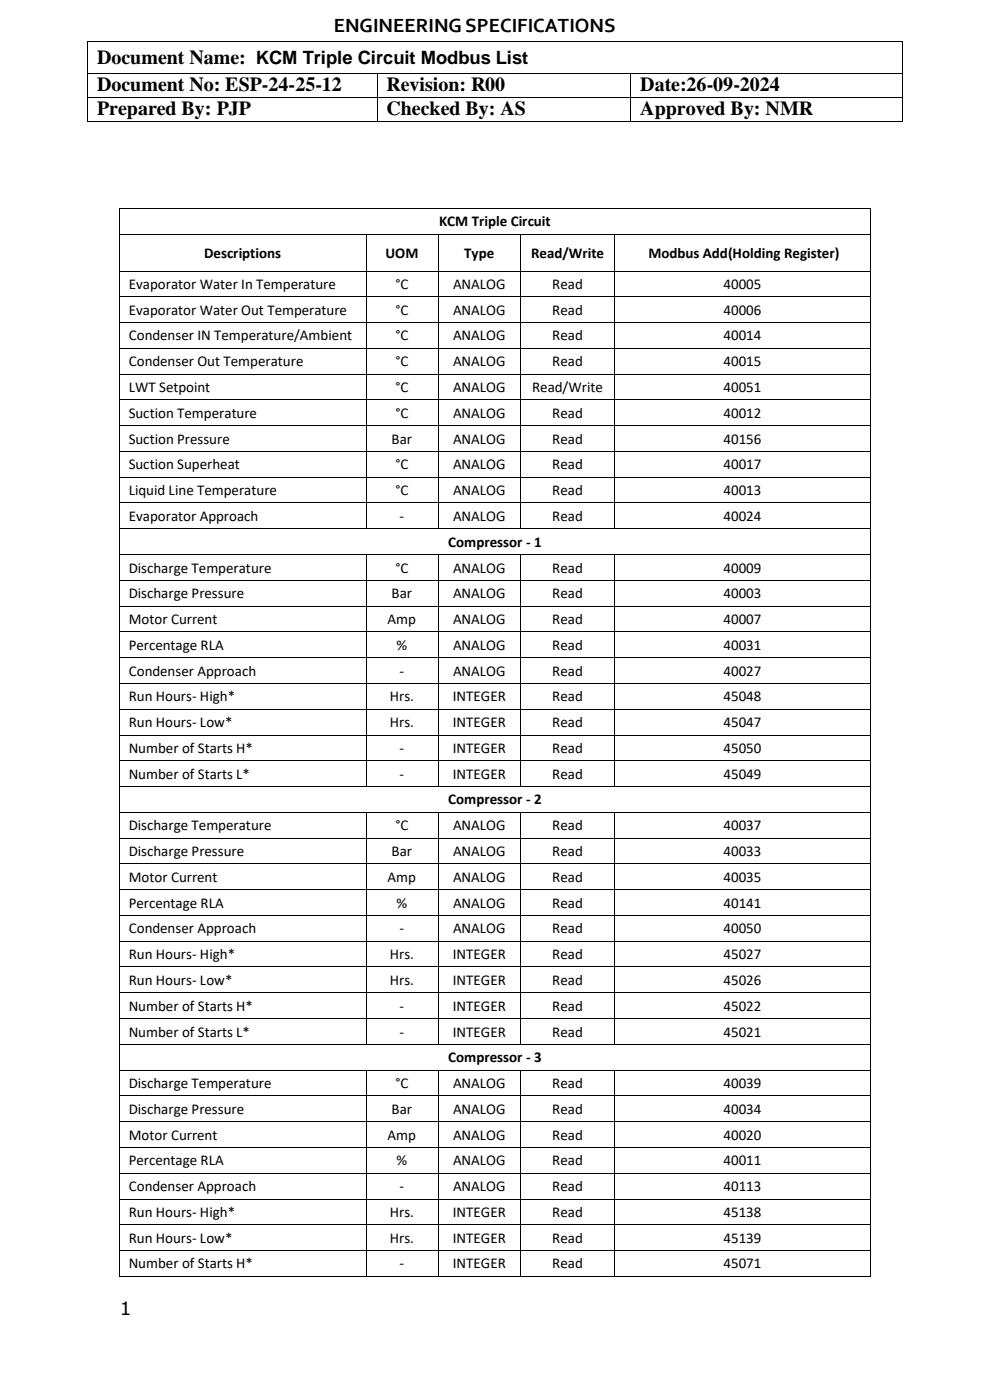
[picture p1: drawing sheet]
<svg xmlns="http://www.w3.org/2000/svg" width="210mm" height="297mm" viewBox="0 0 210 297" stroke-linecap="round" stroke-linejoin="round" font-family="sans-serif">
<defs><g id="words">
<g font-size="4.2">
<text x="70.8" y="6.8">ENGINEERINGSPECIFICATIONS</text>
<text x="20.6" y="13.6">Document Name: KCM Triple Circuit Modbus List</text>
<text x="20.6" y="19.3">Document No: ESP-24-25-12</text>
<text x="82" y="19.3">Revision: R00</text>
<text x="135.8" y="19.3">Date:26-09-2024</text>
<text x="20.6" y="24.4">Prepared By: PJP</text>
<text x="82" y="24.4">Checked By: AS</text>
<text x="135.8" y="24.4">Approved By: NMR</text>
</g>
<text font-size="3.9" x="25.4" y="279">1</text>
<g font-size="3.2">
<text x="93.2" y="48">KCM Triple Circuit</text>
<text x="43.3" y="54.7">Descriptions</text>
<text x="81.8" y="54.7">UOM</text>
<text x="98.5" y="54.7">Type</text>
<text x="112.7" y="54.7">Read/Write</text>
<text x="137.6" y="54.7">Modbus Add(Holding Register)</text>
<text x="27.3" y="61.3">Evaporator Water In Temperature</text>
<text x="83.9" y="61.3">°C</text>
<text x="96.1" y="61.3">ANALOG</text>
<text x="117.2" y="61.3">Read</text>
<text x="153.5" y="61.3">40005</text>
<text x="27.3" y="66.8">Evaporator Water Out Temperature</text>
<text x="83.9" y="66.8">°C</text>
<text x="96.1" y="66.8">ANALOG</text>
<text x="117.2" y="66.8">Read</text>
<text x="153.5" y="66.8">40006</text>
<text x="27.3" y="72.2">Condenser IN Temperature/Ambient</text>
<text x="27.3" y="77.7">Condenser Out Temperature</text>
<text x="83.9" y="72.2">°C</text>
<text x="83.9" y="77.7">°C</text>
<text x="96.1" y="72.2">ANALOG</text>
<text x="96.1" y="77.7">ANALOG</text>
<text x="117.2" y="72.2">Read</text>
<text x="117.2" y="77.7">Read</text>
<text x="153.5" y="72.2">40014</text>
<text x="153.5" y="77.7">40015</text>
<text x="27.3" y="83.1">LWT Setpoint</text>
<text x="83.9" y="83.1">°C</text>
<text x="96.1" y="83.1">ANALOG</text>
<text x="112.9" y="83.1">Read/Write</text>
<text x="153.5" y="83.1">40051</text>
<text x="27.3" y="88.7">Suction Temperature</text>
<text x="83.9" y="88.7">°C</text>
<text x="96.1" y="88.7">ANALOG</text>
<text x="117.2" y="88.7">Read</text>
<text x="153.5" y="88.7">40012</text>
<text x="27.3" y="94.1">Suction Pressure</text>
<text x="83.1" y="94.1">Bar</text>
<text x="96.1" y="94.1">ANALOG</text>
<text x="117.2" y="94.1">Read</text>
<text x="153.5" y="94.1">40156</text>
<text x="27.3" y="99.6">Suction Superheat</text>
<text x="83.9" y="99.6">°C</text>
<text x="96.1" y="99.6">ANALOG</text>
<text x="117.2" y="99.6">Read</text>
<text x="153.5" y="99.6">40017</text>
<text x="27.3" y="105">Liquid Line Temperature</text>
<text x="83.9" y="105">°C</text>
<text x="96.1" y="105">ANALOG</text>
<text x="117.2" y="105">Read</text>
<text x="153.5" y="105">40013</text>
<text x="27.3" y="110.5">Evaporator Approach</text>
<text x="84.8" y="110.5">-</text>
<text x="96.1" y="110.5">ANALOG</text>
<text x="117.2" y="110.5">Read</text>
<text x="153.5" y="110.5">40024</text>
<text x="95.1" y="116">Compressor - 1</text>
<text x="27.3" y="121.5">Discharge Temperature</text>
<text x="83.9" y="121.5">°C</text>
<text x="96.1" y="121.5">ANALOG</text>
<text x="117.2" y="121.5">Read</text>
<text x="153.5" y="121.5">40009</text>
<text x="27.3" y="126.9">Discharge Pressure</text>
<text x="83.1" y="126.9">Bar</text>
<text x="96.1" y="126.9">ANALOG</text>
<text x="117.2" y="126.9">Read</text>
<text x="153.5" y="126.9">40003</text>
<text x="27.3" y="132.4">Motor Current</text>
<text x="27.3" y="137.9">Percentage RLA</text>
<text x="82.2" y="132.4">Amp</text>
<text x="84.1" y="137.9">%</text>
<text x="96.1" y="132.4">ANALOG</text>
<text x="96.1" y="137.9">ANALOG</text>
<text x="117.2" y="132.4">Read</text>
<text x="117.2" y="137.9">Read</text>
<text x="153.5" y="132.4">40007</text>
<text x="153.5" y="137.9">40031</text>
<text x="27.3" y="143.3">Condenser Approach</text>
<text x="84.8" y="143.3">-</text>
<text x="96.1" y="143.3">ANALOG</text>
<text x="117.2" y="143.3">Read</text>
<text x="153.5" y="143.3">40027</text>
<text x="27.3" y="148.8">Run Hours- High*</text>
<text x="82.7" y="148.8">Hrs.</text>
<text x="96.1" y="148.8">INTEGER</text>
<text x="117.2" y="148.8">Read</text>
<text x="153.5" y="148.8">45048</text>
<text x="27.3" y="154.3">Run Hours- Low*</text>
<text x="82.7" y="154.3">Hrs.</text>
<text x="96.1" y="154.3">INTEGER</text>
<text x="117.2" y="154.3">Read</text>
<text x="153.5" y="154.3">45047</text>
<text x="27.3" y="159.7">Number of Starts H*</text>
<text x="84.8" y="159.7">-</text>
<text x="96.1" y="159.7">INTEGER</text>
<text x="117.2" y="159.7">Read</text>
<text x="153.5" y="159.7">45050</text>
<text x="27.3" y="165.2">Number of Starts L*</text>
<text x="84.8" y="165.2">-</text>
<text x="96.1" y="165.2">INTEGER</text>
<text x="117.2" y="165.2">Read</text>
<text x="153.5" y="165.2">45049</text>
<text x="95.1" y="170.7">Compressor - 2</text>
<text x="27.3" y="176.1">Discharge Temperature</text>
<text x="83.9" y="176.1">°C</text>
<text x="96.1" y="176.1">ANALOG</text>
<text x="117.2" y="176.1">Read</text>
<text x="153.5" y="176.1">40037</text>
<text x="27.3" y="181.6">Discharge Pressure</text>
<text x="83.1" y="181.6">Bar</text>
<text x="96.1" y="181.6">ANALOG</text>
<text x="117.2" y="181.6">Read</text>
<text x="153.5" y="181.6">40033</text>
<text x="27.3" y="187.1">Motor Current</text>
<text x="82.2" y="187.1">Amp</text>
<text x="96.1" y="187.1">ANALOG</text>
<text x="117.2" y="187.1">Read</text>
<text x="153.5" y="187.1">40035</text>
<text x="27.3" y="192.6">Percentage RLA</text>
<text x="84.1" y="192.6">%</text>
<text x="96.1" y="192.6">ANALOG</text>
<text x="117.2" y="192.6">Read</text>
<text x="153.5" y="192.6">40141</text>
<text x="27.3" y="198">Condenser Approach</text>
<text x="27.3" y="203.5">Run Hours- High*</text>
<text x="82.7" y="203.5">Hrs.</text>
<text x="84.8" y="198">-</text>
<text x="96.1" y="203.5">INTEGER</text>
<text x="96.1" y="198">ANALOG</text>
<text x="117.2" y="198">Read</text>
<text x="117.2" y="203.5">Read</text>
<text x="153.5" y="198">40050</text>
<text x="153.5" y="203.5">45027</text>
<text x="27.3" y="208.9">Run Hours- Low*</text>
<text x="82.7" y="208.9">Hrs.</text>
<text x="96.1" y="208.9">INTEGER</text>
<text x="117.2" y="208.9">Read</text>
<text x="153.5" y="208.9">45026</text>
<text x="27.3" y="214.4">Number of Starts H*</text>
<text x="84.8" y="214.4">-</text>
<text x="96.1" y="214.4">INTEGER</text>
<text x="117.2" y="214.4">Read</text>
<text x="153.5" y="214.4">45022</text>
<text x="27.3" y="219.9">Number of Starts L*</text>
<text x="84.8" y="219.9">-</text>
<text x="96.1" y="219.9">INTEGER</text>
<text x="117.2" y="219.9">Read</text>
<text x="153.5" y="219.9">45021</text>
<text x="95.1" y="225.4">Compressor - 3</text>
<text x="27.3" y="230.8">Discharge Temperature</text>
<text x="83.9" y="230.8">°C</text>
<text x="96.1" y="230.8">ANALOG</text>
<text x="117.2" y="230.8">Read</text>
<text x="153.5" y="230.8">40039</text>
<text x="27.3" y="236.3">Discharge Pressure</text>
<text x="83.1" y="236.3">Bar</text>
<text x="96.1" y="236.3">ANALOG</text>
<text x="117.2" y="236.3">Read</text>
<text x="153.5" y="236.3">40034</text>
<text x="27.3" y="241.8">Motor Current</text>
<text x="82.2" y="241.8">Amp</text>
<text x="96.1" y="241.8">ANALOG</text>
<text x="117.2" y="241.8">Read</text>
<text x="153.5" y="241.8">40020</text>
<text x="27.3" y="247.2">Percentage RLA</text>
<text x="84.1" y="247.2">%</text>
<text x="96.1" y="247.2">ANALOG</text>
<text x="117.2" y="247.2">Read</text>
<text x="153.5" y="247.2">40011</text>
<text x="27.3" y="252.7">Condenser Approach</text>
<text x="84.8" y="252.7">-</text>
<text x="96.1" y="252.7">ANALOG</text>
<text x="117.2" y="252.7">Read</text>
<text x="153.5" y="252.7">40113</text>
<text x="27.3" y="258.2">Run Hours- High*</text>
<text x="27.3" y="263.6">Run Hours- Low*</text>
<text x="82.7" y="258.2">Hrs.</text>
<text x="82.7" y="263.6">Hrs.</text>
<text x="96.1" y="258.2">INTEGER</text>
<text x="96.1" y="263.6">INTEGER</text>
<text x="117.2" y="258.2">Read</text>
<text x="117.2" y="263.6">Read</text>
<text x="153.5" y="258.2">45138</text>
<text x="153.5" y="263.6">45139</text>
<text x="27.3" y="269.1">Number of Starts H*</text>
<text x="84.8" y="269.1">-</text>
<text x="96.1" y="269.1">INTEGER</text>
<text x="117.2" y="269.1">Read</text>
<text x="153.5" y="269.1">45071</text>
</g>
</g></defs>
<g fill="#000">
<path d="M18.5 8.7h.2v.1h-.2z" fill-rule="evenodd"/>
<path d="M18.5 8.7h.2v.1h-.2z" fill-rule="evenodd"/>
<path d="M18.5 15.6h.2v.1h-.2z" fill-rule="evenodd"/>
<path d="M79.9 15.6h.2v.1h-.2z" fill-rule="evenodd"/>
<path d="M133.8 15.6h.1v.1h-.1z" fill-rule="evenodd"/>
<path d="M191.3 8.7h.2v.1h-.2z" fill-rule="evenodd"/>
<path d="M191.3 8.7h.2v.1h-.2z" fill-rule="evenodd"/>
<path d="M191.3 15.6h.2v.1h-.2z" fill-rule="evenodd"/>
<path d="M18.5 20.6h.2v.2h-.2z" fill-rule="evenodd"/>
<path d="M18.5 25.7h.2v.1h-.2z" fill-rule="evenodd"/>
<path d="M18.5 25.7h.2v.1h-.2z" fill-rule="evenodd"/>
<path d="M79.9 20.6h.2v.2h-.2z" fill-rule="evenodd"/>
<path d="M79.9 25.7h.2v.1h-.2z" fill-rule="evenodd"/>
<path d="M133.8 20.6h.1v.2h-.1z" fill-rule="evenodd"/>
<path d="M133.8 25.7h.1v.1h-.1z" fill-rule="evenodd"/>
<path d="M191.3 20.6h.2v.2h-.2z" fill-rule="evenodd"/>
<path d="M191.3 25.7h.2v.1h-.2z" fill-rule="evenodd"/>
<path d="M191.3 25.7h.2v.1h-.2z" fill-rule="evenodd"/>
<path d="M25.3 44.2h.2v.1h-.2z" fill-rule="evenodd"/>
<path d="M25.3 44.2h.2v.1h-.2z" fill-rule="evenodd"/>
<path d="M25.3 49.6h.2v.2h-.2z" fill-rule="evenodd"/>
<path d="M25.3 57.4h.2v.2h-.2z" fill-rule="evenodd"/>
<path d="M77.6 49.6h.1v.2h-.1z" fill-rule="evenodd"/>
<path d="M77.6 57.4h.1v.2h-.1z" fill-rule="evenodd"/>
<path d="M92.9 49.6h.1v.2h-.1z" fill-rule="evenodd"/>
<path d="M92.9 57.4h.1v.2h-.1z" fill-rule="evenodd"/>
<path d="M110.3 49.6h.2v.2h-.2z" fill-rule="evenodd"/>
<path d="M110.3 57.4h.2v.2h-.2z" fill-rule="evenodd"/>
<path d="M130.4 49.6h.1v.2h-.1z" fill-rule="evenodd"/>
<path d="M130.4 57.4h.1v.2h-.1z" fill-rule="evenodd"/>
<path d="M184.5 44.2h.2v.1h-.2z" fill-rule="evenodd"/>
<path d="M184.5 44.2h.2v.1h-.2z" fill-rule="evenodd"/>
<path d="M184.5 49.6h.2v.2h-.2z" fill-rule="evenodd"/>
<path d="M184.5 57.4h.2v.2h-.2z" fill-rule="evenodd"/>
<path d="M25.3 62.9h.2v.1h-.2z" fill-rule="evenodd"/>
<path d="M25.3 68.3h.2v.2h-.2z" fill-rule="evenodd"/>
<path d="M25.3 73.8h.2v.2h-.2z" fill-rule="evenodd"/>
<path d="M25.3 79.3h.2v.2h-.2z" fill-rule="evenodd"/>
<path d="M77.6 62.9h.1v.1h-.1z" fill-rule="evenodd"/>
<path d="M77.6 68.3h.1v.2h-.1z" fill-rule="evenodd"/>
<path d="M77.6 73.8h.1v.2h-.1z" fill-rule="evenodd"/>
<path d="M77.6 79.3h.1v.2h-.1z" fill-rule="evenodd"/>
<path d="M92.9 62.9h.1v.1h-.1z" fill-rule="evenodd"/>
<path d="M92.9 68.3h.1v.2h-.1z" fill-rule="evenodd"/>
<path d="M92.9 73.8h.1v.2h-.1z" fill-rule="evenodd"/>
<path d="M92.9 79.3h.1v.2h-.1z" fill-rule="evenodd"/>
<path d="M110.3 62.9h.2v.1h-.2z" fill-rule="evenodd"/>
<path d="M110.3 68.3h.2v.2h-.2z" fill-rule="evenodd"/>
<path d="M110.3 73.8h.2v.2h-.2z" fill-rule="evenodd"/>
<path d="M110.3 79.3h.2v.2h-.2z" fill-rule="evenodd"/>
<path d="M130.4 62.9h.1v.1h-.1z" fill-rule="evenodd"/>
<path d="M130.4 68.3h.1v.2h-.1z" fill-rule="evenodd"/>
<path d="M130.4 73.8h.1v.2h-.1z" fill-rule="evenodd"/>
<path d="M130.4 79.3h.1v.2h-.1z" fill-rule="evenodd"/>
<path d="M184.5 62.9h.2v.1h-.2z" fill-rule="evenodd"/>
<path d="M184.5 68.3h.2v.2h-.2z" fill-rule="evenodd"/>
<path d="M184.5 73.8h.2v.2h-.2z" fill-rule="evenodd"/>
<path d="M184.5 79.3h.2v.2h-.2z" fill-rule="evenodd"/>
<path d="M25.3 84.8h.2v.1h-.2z" fill-rule="evenodd"/>
<path d="M25.3 90.2h.2v.2h-.2z" fill-rule="evenodd"/>
<path d="M25.3 95.7h.2v.1h-.2z" fill-rule="evenodd"/>
<path d="M77.6 84.8h.1v.1h-.1z" fill-rule="evenodd"/>
<path d="M77.6 90.2h.1v.2h-.1z" fill-rule="evenodd"/>
<path d="M77.6 95.7h.1v.1h-.1z" fill-rule="evenodd"/>
<path d="M92.9 84.8h.1v.1h-.1z" fill-rule="evenodd"/>
<path d="M92.9 90.2h.1v.2h-.1z" fill-rule="evenodd"/>
<path d="M92.9 95.7h.1v.1h-.1z" fill-rule="evenodd"/>
<path d="M110.3 84.8h.2v.1h-.2z" fill-rule="evenodd"/>
<path d="M110.3 90.2h.2v.2h-.2z" fill-rule="evenodd"/>
<path d="M110.3 95.7h.2v.1h-.2z" fill-rule="evenodd"/>
<path d="M130.4 84.8h.1v.1h-.1z" fill-rule="evenodd"/>
<path d="M130.4 90.2h.1v.2h-.1z" fill-rule="evenodd"/>
<path d="M130.4 95.7h.1v.1h-.1z" fill-rule="evenodd"/>
<path d="M184.5 84.8h.2v.1h-.2z" fill-rule="evenodd"/>
<path d="M184.5 90.2h.2v.2h-.2z" fill-rule="evenodd"/>
<path d="M184.5 95.7h.2v.1h-.2z" fill-rule="evenodd"/>
<path d="M25.3 101.2h.2v.1h-.2z" fill-rule="evenodd"/>
<path d="M25.3 106.6h.2v.2h-.2z" fill-rule="evenodd"/>
<path d="M25.3 112.1h.2v.2h-.2z" fill-rule="evenodd"/>
<path d="M25.3 117.6h.2v.1h-.2z" fill-rule="evenodd"/>
<path d="M77.6 101.2h.1v.1h-.1z" fill-rule="evenodd"/>
<path d="M77.6 106.6h.1v.2h-.1z" fill-rule="evenodd"/>
<path d="M77.6 112.1h.1v.2h-.1z" fill-rule="evenodd"/>
<path d="M77.6 117.6h.1v.1h-.1z" fill-rule="evenodd"/>
<path d="M92.9 101.2h.1v.1h-.1z" fill-rule="evenodd"/>
<path d="M92.9 106.6h.1v.2h-.1z" fill-rule="evenodd"/>
<path d="M92.9 112.1h.1v.2h-.1z" fill-rule="evenodd"/>
<path d="M92.9 117.6h.1v.1h-.1z" fill-rule="evenodd"/>
<path d="M110.3 101.2h.2v.1h-.2z" fill-rule="evenodd"/>
<path d="M110.3 106.6h.2v.2h-.2z" fill-rule="evenodd"/>
<path d="M110.3 112.1h.2v.2h-.2z" fill-rule="evenodd"/>
<path d="M110.3 117.6h.2v.1h-.2z" fill-rule="evenodd"/>
<path d="M130.4 101.2h.1v.1h-.1z" fill-rule="evenodd"/>
<path d="M130.4 106.6h.1v.2h-.1z" fill-rule="evenodd"/>
<path d="M130.4 112.1h.1v.2h-.1z" fill-rule="evenodd"/>
<path d="M130.4 117.6h.1v.1h-.1z" fill-rule="evenodd"/>
<path d="M184.5 101.2h.2v.1h-.2z" fill-rule="evenodd"/>
<path d="M184.5 106.6h.2v.2h-.2z" fill-rule="evenodd"/>
<path d="M184.5 112.1h.2v.2h-.2z" fill-rule="evenodd"/>
<path d="M184.5 117.6h.2v.1h-.2z" fill-rule="evenodd"/>
<path d="M25.3 123h.2v.2h-.2z" fill-rule="evenodd"/>
<path d="M25.3 128.5h.2v.2h-.2z" fill-rule="evenodd"/>
<path d="M25.3 134h.2v.1h-.2z" fill-rule="evenodd"/>
<path d="M25.3 139.4h.2v.2h-.2z" fill-rule="evenodd"/>
<path d="M77.6 123h.1v.2h-.1z" fill-rule="evenodd"/>
<path d="M77.6 128.5h.1v.2h-.1z" fill-rule="evenodd"/>
<path d="M77.6 134h.1v.1h-.1z" fill-rule="evenodd"/>
<path d="M77.6 139.4h.1v.2h-.1z" fill-rule="evenodd"/>
<path d="M92.9 123h.1v.2h-.1z" fill-rule="evenodd"/>
<path d="M92.9 128.5h.1v.2h-.1z" fill-rule="evenodd"/>
<path d="M92.9 134h.1v.1h-.1z" fill-rule="evenodd"/>
<path d="M92.9 139.4h.1v.2h-.1z" fill-rule="evenodd"/>
<path d="M110.3 123h.2v.2h-.2z" fill-rule="evenodd"/>
<path d="M110.3 128.5h.2v.2h-.2z" fill-rule="evenodd"/>
<path d="M110.3 134h.2v.1h-.2z" fill-rule="evenodd"/>
<path d="M110.3 139.4h.2v.2h-.2z" fill-rule="evenodd"/>
<path d="M130.4 123h.1v.2h-.1z" fill-rule="evenodd"/>
<path d="M130.4 128.5h.1v.2h-.1z" fill-rule="evenodd"/>
<path d="M130.4 134h.1v.1h-.1z" fill-rule="evenodd"/>
<path d="M130.4 139.4h.1v.2h-.1z" fill-rule="evenodd"/>
<path d="M184.5 123h.2v.2h-.2z" fill-rule="evenodd"/>
<path d="M184.5 128.5h.2v.2h-.2z" fill-rule="evenodd"/>
<path d="M184.5 134h.2v.1h-.2z" fill-rule="evenodd"/>
<path d="M184.5 139.4h.2v.2h-.2z" fill-rule="evenodd"/>
<path d="M25.3 144.9h.2v.2h-.2z" fill-rule="evenodd"/>
<path d="M25.3 150.4h.2v.2h-.2z" fill-rule="evenodd"/>
<path d="M25.3 155.8h.2v.2h-.2z" fill-rule="evenodd"/>
<path d="M77.6 144.9h.1v.2h-.1z" fill-rule="evenodd"/>
<path d="M77.6 150.4h.1v.2h-.1z" fill-rule="evenodd"/>
<path d="M77.6 155.8h.1v.2h-.1z" fill-rule="evenodd"/>
<path d="M92.9 144.9h.1v.2h-.1z" fill-rule="evenodd"/>
<path d="M92.9 150.4h.1v.2h-.1z" fill-rule="evenodd"/>
<path d="M92.9 155.8h.1v.2h-.1z" fill-rule="evenodd"/>
<path d="M110.3 144.9h.2v.2h-.2z" fill-rule="evenodd"/>
<path d="M110.3 150.4h.2v.2h-.2z" fill-rule="evenodd"/>
<path d="M110.3 155.8h.2v.2h-.2z" fill-rule="evenodd"/>
<path d="M130.4 144.9h.1v.2h-.1z" fill-rule="evenodd"/>
<path d="M130.4 150.4h.1v.2h-.1z" fill-rule="evenodd"/>
<path d="M130.4 155.8h.1v.2h-.1z" fill-rule="evenodd"/>
<path d="M184.5 144.9h.2v.2h-.2z" fill-rule="evenodd"/>
<path d="M184.5 150.4h.2v.2h-.2z" fill-rule="evenodd"/>
<path d="M184.5 155.8h.2v.2h-.2z" fill-rule="evenodd"/>
<path d="M25.3 161.3h.2v.2h-.2z" fill-rule="evenodd"/>
<path d="M25.3 166.8h.2v.1h-.2z" fill-rule="evenodd"/>
<path d="M25.3 172.2h.2v.2h-.2z" fill-rule="evenodd"/>
<path d="M25.3 177.7h.2v.2h-.2z" fill-rule="evenodd"/>
<path d="M77.6 161.3h.1v.2h-.1z" fill-rule="evenodd"/>
<path d="M77.6 166.8h.1v.1h-.1z" fill-rule="evenodd"/>
<path d="M77.6 172.2h.1v.2h-.1z" fill-rule="evenodd"/>
<path d="M77.6 177.7h.1v.2h-.1z" fill-rule="evenodd"/>
<path d="M92.9 161.3h.1v.2h-.1z" fill-rule="evenodd"/>
<path d="M92.9 166.8h.1v.1h-.1z" fill-rule="evenodd"/>
<path d="M92.9 172.2h.1v.2h-.1z" fill-rule="evenodd"/>
<path d="M92.9 177.7h.1v.2h-.1z" fill-rule="evenodd"/>
<path d="M110.3 161.3h.2v.2h-.2z" fill-rule="evenodd"/>
<path d="M110.3 166.8h.2v.1h-.2z" fill-rule="evenodd"/>
<path d="M110.3 172.2h.2v.2h-.2z" fill-rule="evenodd"/>
<path d="M110.3 177.7h.2v.2h-.2z" fill-rule="evenodd"/>
<path d="M130.4 161.3h.1v.2h-.1z" fill-rule="evenodd"/>
<path d="M130.4 166.8h.1v.1h-.1z" fill-rule="evenodd"/>
<path d="M130.4 172.2h.1v.2h-.1z" fill-rule="evenodd"/>
<path d="M130.4 177.7h.1v.2h-.1z" fill-rule="evenodd"/>
<path d="M184.5 161.3h.2v.2h-.2z" fill-rule="evenodd"/>
<path d="M184.5 166.8h.2v.1h-.2z" fill-rule="evenodd"/>
<path d="M184.5 172.2h.2v.2h-.2z" fill-rule="evenodd"/>
<path d="M184.5 177.7h.2v.2h-.2z" fill-rule="evenodd"/>
<path d="M25.3 183.2h.2v.2h-.2z" fill-rule="evenodd"/>
<path d="M25.3 188.7h.2v.1h-.2z" fill-rule="evenodd"/>
<path d="M25.3 194.1h.2v.2h-.2z" fill-rule="evenodd"/>
<path d="M25.3 199.6h.2v.2h-.2z" fill-rule="evenodd"/>
<path d="M77.6 183.2h.1v.2h-.1z" fill-rule="evenodd"/>
<path d="M77.6 188.7h.1v.1h-.1z" fill-rule="evenodd"/>
<path d="M77.6 194.1h.1v.2h-.1z" fill-rule="evenodd"/>
<path d="M77.6 199.6h.1v.2h-.1z" fill-rule="evenodd"/>
<path d="M92.9 183.2h.1v.2h-.1z" fill-rule="evenodd"/>
<path d="M92.9 188.7h.1v.1h-.1z" fill-rule="evenodd"/>
<path d="M92.9 194.1h.1v.2h-.1z" fill-rule="evenodd"/>
<path d="M92.9 199.6h.1v.2h-.1z" fill-rule="evenodd"/>
<path d="M110.3 183.2h.2v.2h-.2z" fill-rule="evenodd"/>
<path d="M110.3 188.7h.2v.1h-.2z" fill-rule="evenodd"/>
<path d="M110.3 194.1h.2v.2h-.2z" fill-rule="evenodd"/>
<path d="M110.3 199.6h.2v.2h-.2z" fill-rule="evenodd"/>
<path d="M130.4 183.2h.1v.2h-.1z" fill-rule="evenodd"/>
<path d="M130.4 188.7h.1v.1h-.1z" fill-rule="evenodd"/>
<path d="M130.4 194.1h.1v.2h-.1z" fill-rule="evenodd"/>
<path d="M130.4 199.6h.1v.2h-.1z" fill-rule="evenodd"/>
<path d="M184.5 183.2h.2v.2h-.2z" fill-rule="evenodd"/>
<path d="M184.5 188.7h.2v.1h-.2z" fill-rule="evenodd"/>
<path d="M184.5 194.1h.2v.2h-.2z" fill-rule="evenodd"/>
<path d="M184.5 199.6h.2v.2h-.2z" fill-rule="evenodd"/>
<path d="M25.3 205h.2v.2h-.2z" fill-rule="evenodd"/>
<path d="M25.3 210.5h.2v.2h-.2z" fill-rule="evenodd"/>
<path d="M25.3 216h.2v.2h-.2z" fill-rule="evenodd"/>
<path d="M77.6 205h.1v.2h-.1z" fill-rule="evenodd"/>
<path d="M77.6 210.5h.1v.2h-.1z" fill-rule="evenodd"/>
<path d="M77.6 216h.1v.2h-.1z" fill-rule="evenodd"/>
<path d="M92.9 205h.1v.2h-.1z" fill-rule="evenodd"/>
<path d="M92.9 210.5h.1v.2h-.1z" fill-rule="evenodd"/>
<path d="M92.9 216h.1v.2h-.1z" fill-rule="evenodd"/>
<path d="M110.3 205h.2v.2h-.2z" fill-rule="evenodd"/>
<path d="M110.3 210.5h.2v.2h-.2z" fill-rule="evenodd"/>
<path d="M110.3 216h.2v.2h-.2z" fill-rule="evenodd"/>
<path d="M130.4 205h.1v.2h-.1z" fill-rule="evenodd"/>
<path d="M130.4 210.5h.1v.2h-.1z" fill-rule="evenodd"/>
<path d="M130.4 216h.1v.2h-.1z" fill-rule="evenodd"/>
<path d="M184.5 205h.2v.2h-.2z" fill-rule="evenodd"/>
<path d="M184.5 210.5h.2v.2h-.2z" fill-rule="evenodd"/>
<path d="M184.5 216h.2v.2h-.2z" fill-rule="evenodd"/>
<path d="M25.3 221.5h.2v.1h-.2z" fill-rule="evenodd"/>
<path d="M25.3 226.9h.2v.2h-.2z" fill-rule="evenodd"/>
<path d="M25.3 232.4h.2v.2h-.2z" fill-rule="evenodd"/>
<path d="M25.3 237.9h.2v.1h-.2z" fill-rule="evenodd"/>
<path d="M77.6 221.5h.1v.1h-.1z" fill-rule="evenodd"/>
<path d="M77.6 226.9h.1v.2h-.1z" fill-rule="evenodd"/>
<path d="M77.6 232.4h.1v.2h-.1z" fill-rule="evenodd"/>
<path d="M77.6 237.9h.1v.1h-.1z" fill-rule="evenodd"/>
<path d="M92.9 221.5h.1v.1h-.1z" fill-rule="evenodd"/>
<path d="M92.9 226.9h.1v.2h-.1z" fill-rule="evenodd"/>
<path d="M92.9 232.4h.1v.2h-.1z" fill-rule="evenodd"/>
<path d="M92.9 237.9h.1v.1h-.1z" fill-rule="evenodd"/>
<path d="M110.3 221.5h.2v.1h-.2z" fill-rule="evenodd"/>
<path d="M110.3 226.9h.2v.2h-.2z" fill-rule="evenodd"/>
<path d="M110.3 232.4h.2v.2h-.2z" fill-rule="evenodd"/>
<path d="M110.3 237.9h.2v.1h-.2z" fill-rule="evenodd"/>
<path d="M130.4 221.5h.1v.1h-.1z" fill-rule="evenodd"/>
<path d="M130.4 226.9h.1v.2h-.1z" fill-rule="evenodd"/>
<path d="M130.4 232.4h.1v.2h-.1z" fill-rule="evenodd"/>
<path d="M130.4 237.9h.1v.1h-.1z" fill-rule="evenodd"/>
<path d="M184.5 221.5h.2v.1h-.2z" fill-rule="evenodd"/>
<path d="M184.5 226.9h.2v.2h-.2z" fill-rule="evenodd"/>
<path d="M184.5 232.4h.2v.2h-.2z" fill-rule="evenodd"/>
<path d="M184.5 237.9h.2v.1h-.2z" fill-rule="evenodd"/>
<path d="M25.3 243.4h.2v.1h-.2z" fill-rule="evenodd"/>
<path d="M25.3 248.8h.2v.2h-.2z" fill-rule="evenodd"/>
<path d="M25.3 254.3h.2v.2h-.2z" fill-rule="evenodd"/>
<path d="M25.3 259.8h.2v.1h-.2z" fill-rule="evenodd"/>
<path d="M77.6 243.4h.1v.1h-.1z" fill-rule="evenodd"/>
<path d="M77.6 248.8h.1v.2h-.1z" fill-rule="evenodd"/>
<path d="M77.6 254.3h.1v.2h-.1z" fill-rule="evenodd"/>
<path d="M77.6 259.8h.1v.1h-.1z" fill-rule="evenodd"/>
<path d="M92.9 243.4h.1v.1h-.1z" fill-rule="evenodd"/>
<path d="M92.9 248.8h.1v.2h-.1z" fill-rule="evenodd"/>
<path d="M92.9 254.3h.1v.2h-.1z" fill-rule="evenodd"/>
<path d="M92.9 259.8h.1v.1h-.1z" fill-rule="evenodd"/>
<path d="M110.3 243.4h.2v.1h-.2z" fill-rule="evenodd"/>
<path d="M110.3 248.8h.2v.2h-.2z" fill-rule="evenodd"/>
<path d="M110.3 254.3h.2v.2h-.2z" fill-rule="evenodd"/>
<path d="M110.3 259.8h.2v.1h-.2z" fill-rule="evenodd"/>
<path d="M130.4 243.4h.1v.1h-.1z" fill-rule="evenodd"/>
<path d="M130.4 248.8h.1v.2h-.1z" fill-rule="evenodd"/>
<path d="M130.4 254.3h.1v.2h-.1z" fill-rule="evenodd"/>
<path d="M130.4 259.8h.1v.1h-.1z" fill-rule="evenodd"/>
<path d="M184.5 243.4h.2v.1h-.2z" fill-rule="evenodd"/>
<path d="M184.5 248.8h.2v.2h-.2z" fill-rule="evenodd"/>
<path d="M184.5 254.3h.2v.2h-.2z" fill-rule="evenodd"/>
<path d="M184.5 259.8h.2v.1h-.2z" fill-rule="evenodd"/>
<path d="M25.3 265.2h.2v.2h-.2z" fill-rule="evenodd"/>
<path d="M25.3 270.7h.2v.2h-.2z" fill-rule="evenodd"/>
<path d="M25.3 270.7h.2v.2h-.2z" fill-rule="evenodd"/>
<path d="M77.6 265.2h.1v.2h-.1z" fill-rule="evenodd"/>
<path d="M77.6 270.7h.1v.2h-.1z" fill-rule="evenodd"/>
<path d="M92.9 265.2h.1v.2h-.1z" fill-rule="evenodd"/>
<path d="M92.9 270.7h.1v.2h-.1z" fill-rule="evenodd"/>
<path d="M110.3 265.2h.2v.2h-.2z" fill-rule="evenodd"/>
<path d="M110.3 270.7h.2v.2h-.2z" fill-rule="evenodd"/>
<path d="M130.4 265.2h.1v.2h-.1z" fill-rule="evenodd"/>
<path d="M130.4 270.7h.1v.2h-.1z" fill-rule="evenodd"/>
<path d="M184.5 265.2h.2v.2h-.2z" fill-rule="evenodd"/>
<path d="M184.5 270.7h.2v.2h-.2z" fill-rule="evenodd"/>
<path d="M184.5 270.7h.2v.2h-.2z" fill-rule="evenodd"/>
</g>
<g fill="none" stroke="#000" stroke-width=".21">
<path d="M18.6 8.8v6.8M18.6 15.7v4.9M18.7 8.8h172.6M18.7 15.7h61.2M80 15.7v4.9M80.1 15.7h53.7M133.8 15.7v4.9M133.9 15.7h57.4M191.4 8.8v6.8M191.4 15.7v4.9M18.6 20.8v4.9M18.7 20.7h61.2"/>
<path d="M18.7 25.7h61.2M80 20.8v4.9M80.1 20.7h53.7M80.1 25.7h53.7M133.8 20.8v4.9M133.9 20.7h57.4M133.9 25.7h57.4M191.4 20.8v4.9M25.4 44.3v5.3M25.4 49.8v7.6M25.4 57.6v5.3M25.5 44.2h159"/>
<path d="M25.5 49.7h52.1M25.5 57.5h52.1M77.7 49.8v7.6M77.7 57.6v5.3M77.7 49.7h15.2M77.7 57.5h15.2M92.9 49.8v7.6M92.9 57.6v5.3M93 49.7h17.3M93 57.5h17.3M110.4 49.8v7.6M110.4 57.6v5.3"/>
<path d="M110.5 49.7h19.9M110.5 57.5h19.9M130.5 49.8v7.6M130.5 57.6v5.3M130.5 49.7h54M130.5 57.5h54M184.6 44.3v5.3M184.6 49.8v7.6M184.6 57.6v5.3M25.4 63v5.3M25.4 68.5v5.3M25.4 74v5.3"/>
<path d="M25.4 79.5v5.3M25.5 63h52.1M25.5 68.4h52.1M25.5 73.9h52.1M25.5 79.4h52.1M77.7 63v5.3M77.7 68.5v5.3M77.7 74v5.3M77.7 79.5v5.3M77.7 63h15.2M77.7 68.4h15.2M77.7 73.9h15.2"/>
<path d="M77.7 79.4h15.2M92.9 63v5.3M92.9 68.5v5.3M92.9 74v5.3M92.9 79.5v5.3M93 63h17.3M93 68.4h17.3M93 73.9h17.3M93 79.4h17.3M110.4 63v5.3M110.4 68.5v5.3M110.4 74v5.3"/>
<path d="M110.4 79.5v5.3M110.5 63h19.9M110.5 68.4h19.9M110.5 73.9h19.9M110.5 79.4h19.9M130.5 63v5.3M130.5 68.5v5.3M130.5 74v5.3M130.5 79.5v5.3M130.5 63h54M130.5 68.4h54M130.5 73.9h54"/>
<path d="M130.5 79.4h54M184.6 63v5.3M184.6 68.5v5.3M184.6 74v5.3M184.6 79.5v5.3M25.4 84.9v5.3M25.4 90.4v5.3M25.4 95.9v5.3M25.5 84.8h52.1M25.5 90.3h52.1M25.5 95.8h52.1M77.7 84.9v5.3"/>
<path d="M77.7 90.4v5.3M77.7 95.9v5.3M77.7 84.8h15.2M77.7 90.3h15.2M77.7 95.8h15.2M92.9 84.9v5.3M92.9 90.4v5.3M92.9 95.9v5.3M93 84.8h17.3M93 90.3h17.3M93 95.8h17.3M110.4 84.9v5.3"/>
<path d="M110.4 90.4v5.3M110.4 95.9v5.3M110.5 84.8h19.9M110.5 90.3h19.9M110.5 95.8h19.9M130.5 84.9v5.3M130.5 90.4v5.3M130.5 95.9v5.3M130.5 84.8h54M130.5 90.3h54M130.5 95.8h54M184.6 84.9v5.3"/>
<path d="M184.6 90.4v5.3M184.6 95.9v5.3M25.4 101.3v5.3M25.4 106.8v5.3M25.4 112.3v5.3M25.4 117.7v5.3M25.5 101.2h52.1M25.5 106.7h52.1M25.5 112.2h52.1M25.5 117.7h52.1M77.7 101.3v5.3M77.7 106.8v5.3"/>
<path d="M77.7 117.7v5.3M77.7 101.2h15.2M77.7 106.7h15.2M77.7 112.2h15.2M77.7 117.7h15.2M92.9 101.3v5.3M92.9 106.8v5.3M92.9 117.7v5.3M93 101.2h17.3M93 106.7h17.3M93 112.2h17.3M93 117.7h17.3"/>
<path d="M110.4 101.3v5.3M110.4 106.8v5.3M110.4 117.7v5.3M110.5 101.2h19.9M110.5 106.7h19.9M110.5 112.2h19.9M110.5 117.7h19.9M130.5 101.3v5.3M130.5 106.8v5.3M130.5 117.7v5.3M130.5 101.2h54M130.5 106.7h54"/>
<path d="M130.5 112.2h54M130.5 117.7h54M184.6 101.3v5.3M184.6 106.8v5.3M184.6 112.3v5.3M184.6 117.7v5.3M25.4 123.2v5.3M25.4 128.7v5.3M25.4 134.1v5.3M25.4 139.6v5.3M25.5 123.1h52.1M25.5 128.6h52.1"/>
<path d="M25.5 134h52.1M25.5 139.5h52.1M77.7 123.2v5.3M77.7 128.7v5.3M77.7 134.1v5.3M77.7 139.6v5.3M77.7 123.1h15.2M77.7 128.6h15.2M77.7 134h15.2M77.7 139.5h15.2M92.9 123.2v5.3M92.9 128.7v5.3"/>
<path d="M92.9 134.1v5.3M92.9 139.6v5.3M93 123.1h17.3M93 128.6h17.3M93 134h17.3M93 139.5h17.3M110.4 123.2v5.3M110.4 128.7v5.3M110.4 134.1v5.3M110.4 139.6v5.3M110.5 123.1h19.9M110.5 128.6h19.9"/>
<path d="M110.5 134h19.9M110.5 139.5h19.9M130.5 123.2v5.3M130.5 128.7v5.3M130.5 134.1v5.3M130.5 139.6v5.3M130.5 123.1h54M130.5 128.6h54M130.5 134h54M130.5 139.5h54M184.6 123.2v5.3M184.6 128.7v5.3"/>
<path d="M184.6 134.1v5.3M184.6 139.6v5.3M25.4 145.1v5.3M25.4 150.6v5.2M25.4 156v5.3M25.5 145h52.1M25.5 150.5h52.1M25.5 155.9h52.1M77.7 145.1v5.3M77.7 150.6v5.2M77.7 156v5.3M77.7 145h15.2"/>
<path d="M77.7 150.5h15.2M77.7 155.9h15.2M92.9 145.1v5.3M92.9 150.6v5.2M92.9 156v5.3M93 145h17.3M93 150.5h17.3M93 155.9h17.3M110.4 145.1v5.3M110.4 150.6v5.2M110.4 156v5.3M110.5 145h19.9"/>
<path d="M110.5 150.5h19.9M110.5 155.9h19.9M130.5 145.1v5.3M130.5 150.6v5.2M130.5 156v5.3M130.5 145h54M130.5 150.5h54M130.5 155.9h54M184.6 145.1v5.3M184.6 150.6v5.2M184.6 156v5.3M25.4 161.5v5.3"/>
<path d="M25.4 166.9v5.3M25.4 172.4v5.3M25.4 177.9v5.3M25.5 161.4h52.1M25.5 166.9h52.1M25.5 172.3h52.1M25.5 177.8h52.1M77.7 161.5v5.3M77.7 172.4v5.3M77.7 177.9v5.3M77.7 161.4h15.2M77.7 166.9h15.2"/>
<path d="M77.7 172.3h15.2M77.7 177.8h15.2M92.9 161.5v5.3M92.9 172.4v5.3M92.9 177.9v5.3M93 161.4h17.3M93 166.9h17.3M93 172.3h17.3M93 177.8h17.3M110.4 161.5v5.3M110.4 172.4v5.3M110.4 177.9v5.3"/>
<path d="M110.5 161.4h19.9M110.5 166.9h19.9M110.5 172.3h19.9M110.5 177.8h19.9M130.5 161.5v5.3M130.5 172.4v5.3M130.5 177.9v5.3M130.5 161.4h54M130.5 166.9h54M130.5 172.3h54M130.5 177.8h54M184.6 161.5v5.3"/>
<path d="M184.6 166.9v5.3M184.6 172.4v5.3M184.6 177.9v5.3M25.4 183.4v5.3M25.4 188.8v5.3M25.4 194.3v5.3M25.4 199.8v5.2M25.5 183.3h52.1M25.5 188.7h52.1M25.5 194.2h52.1M25.5 199.7h52.1M77.7 183.4v5.3"/>
<path d="M77.7 188.8v5.3M77.7 194.3v5.3M77.7 199.8v5.2M77.7 183.3h15.2M77.7 188.7h15.2M77.7 194.2h15.2M77.7 199.7h15.2M92.9 183.4v5.3M92.9 188.8v5.3M92.9 194.3v5.3M92.9 199.8v5.2M93 183.3h17.3"/>
<path d="M93 188.7h17.3M93 194.2h17.3M93 199.7h17.3M110.4 183.4v5.3M110.4 188.8v5.3M110.4 194.3v5.3M110.4 199.8v5.2M110.5 183.3h19.9M110.5 188.7h19.9M110.5 194.2h19.9M110.5 199.7h19.9M130.5 183.4v5.3"/>
<path d="M130.5 188.8v5.3M130.5 194.3v5.3M130.5 199.8v5.2M130.5 183.3h54M130.5 188.7h54M130.5 194.2h54M130.5 199.7h54M184.6 183.4v5.3M184.6 188.8v5.3M184.6 194.3v5.3M184.6 199.8v5.2M25.4 205.2v5.3"/>
<path d="M25.4 210.7v5.3M25.4 216.2v5.3M25.5 205.1h52.1M25.5 210.6h52.1M25.5 216.1h52.1M77.7 205.2v5.3M77.7 210.7v5.3M77.7 216.2v5.3M77.7 205.1h15.2M77.7 210.6h15.2M77.7 216.1h15.2M92.9 205.2v5.3"/>
<path d="M92.9 210.7v5.3M92.9 216.2v5.3M93 205.1h17.3M93 210.6h17.3M93 216.1h17.3M110.4 205.2v5.3M110.4 210.7v5.3M110.4 216.2v5.3M110.5 205.1h19.9M110.5 210.6h19.9M110.5 216.1h19.9M130.5 205.2v5.3"/>
<path d="M130.5 210.7v5.3M130.5 216.2v5.3M130.5 205.1h54M130.5 210.6h54M130.5 216.1h54M184.6 205.2v5.3M184.6 210.7v5.3M184.6 216.2v5.3M25.4 221.6v5.3M25.4 227.1v5.3M25.4 232.6v5.3M25.4 238v5.4"/>
<path d="M25.5 221.6h52.1M25.5 227h52.1M25.5 232.5h52.1M25.5 237.9h52.1M77.7 227.1v5.3M77.7 232.6v5.3M77.7 238v5.4M77.7 221.6h15.2M77.7 227h15.2M77.7 232.5h15.2M77.7 237.9h15.2M92.9 227.1v5.3"/>
<path d="M92.9 232.6v5.3M92.9 238v5.4M93 221.6h17.3M93 227h17.3M93 232.5h17.3M93 237.9h17.3M110.4 227.1v5.3M110.4 232.6v5.3M110.4 238v5.4M110.5 221.6h19.9M110.5 227h19.9M110.5 232.5h19.9"/>
<path d="M110.5 237.9h19.9M130.5 227.1v5.3M130.5 232.6v5.3M130.5 238v5.4M130.5 221.6h54M130.5 227h54M130.5 232.5h54M130.5 237.9h54M184.6 221.6v5.3M184.6 227.1v5.3M184.6 232.6v5.3M184.6 238v5.4"/>
<path d="M25.4 243.5v5.3M25.4 249v5.3M25.4 254.5v5.3M25.4 259.9v5.3M25.5 243.5h52.1M25.5 248.9h52.1M25.5 254.4h52.1M25.5 259.8h52.1M77.7 243.5v5.3M77.7 249v5.3M77.7 254.5v5.3M77.7 259.9v5.3"/>
<path d="M77.7 243.5h15.2M77.7 248.9h15.2M77.7 254.4h15.2M77.7 259.8h15.2M92.9 243.5v5.3M92.9 249v5.3M92.9 254.5v5.3M92.9 259.9v5.3M93 243.5h17.3M93 248.9h17.3M93 254.4h17.3M93 259.8h17.3"/>
<path d="M110.4 243.5v5.3M110.4 249v5.3M110.4 254.5v5.3M110.4 259.9v5.3M110.5 243.5h19.9M110.5 248.9h19.9M110.5 254.4h19.9M110.5 259.8h19.9M130.5 243.5v5.3M130.5 249v5.3M130.5 254.5v5.3M130.5 259.9v5.3"/>
<path d="M130.5 243.5h54M130.5 248.9h54M130.5 254.4h54M130.5 259.8h54M184.6 243.5v5.3M184.6 249v5.3M184.6 254.5v5.3M184.6 259.9v5.3M25.4 265.4v5.3M25.5 265.3h52.1M25.5 270.8h52.1M77.7 265.4v5.3"/>
<path d="M77.7 265.3h15.2M77.7 270.8h15.2M92.9 265.4v5.3M93 265.3h17.3M93 270.8h17.3M110.4 265.4v5.3M110.5 265.3h19.9M110.5 270.8h19.9M130.5 265.4v5.3M130.5 265.3h54M130.5 270.8h54M184.6 265.4v5.3"/>
</g>
<use href="#words"/>
</svg>
